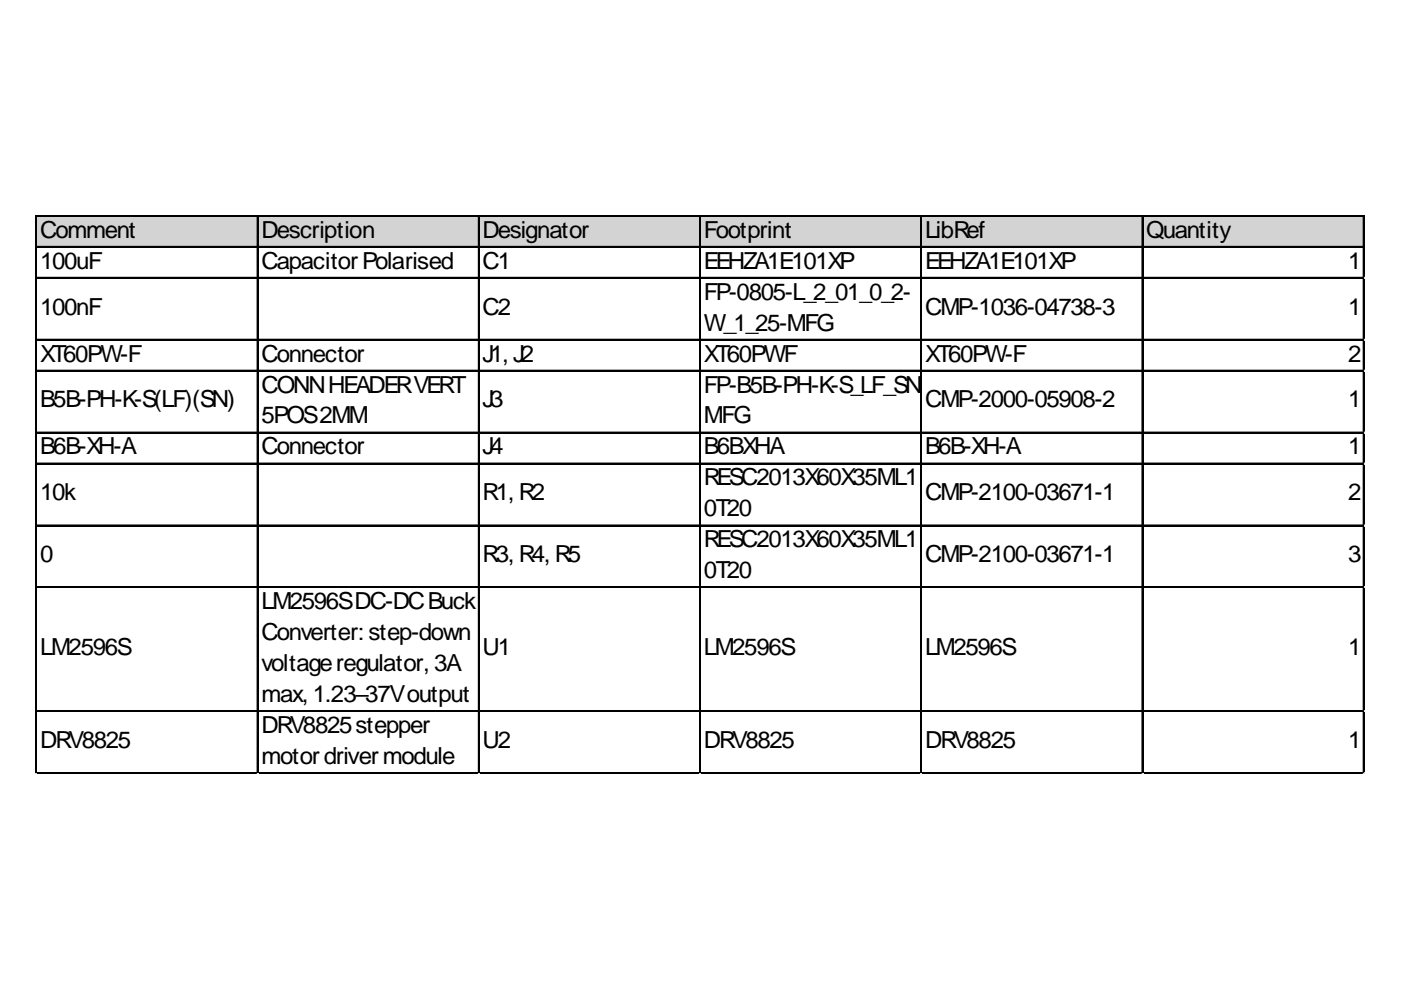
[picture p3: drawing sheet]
<svg xmlns="http://www.w3.org/2000/svg" width="297mm" height="210mm" viewBox="0 0 297 210" stroke-linecap="round" stroke-linejoin="round" font-family="sans-serif">
<defs><g id="words">
<g font-size="5">
<text x="8.5" y="50.4">Comment</text>
<text x="55.4" y="50.4">Description</text>
<text x="102.3" y="50.4">Designator</text>
<text x="149.2" y="50.4">Footprint</text>
<text x="196.1" y="50.4">LibRef</text>
<text x="243" y="50.4">Quantity</text>
<text x="8.5" y="57">100uF</text>
<text x="55.4" y="57">Capacitor Polarised</text>
<text x="102.3" y="57">C1</text>
<text x="149.2" y="57">EEHZA1E101XP</text>
<text x="196.1" y="57">EEHZA1E101XP</text>
<text x="285.9" y="57">1</text>
<text x="149.2" y="63.5">FP-0805-L_2_01_0_2-</text>
<text x="8.5" y="66.7">100nF</text>
<text x="102.3" y="66.7">C2</text>
<text x="149.2" y="70.1">W_1_25-MFG</text>
<text x="196.1" y="66.7">CMP-1036-04738-3</text>
<text x="285.9" y="66.7">1</text>
<text x="8.5" y="76.7">XT60PW-F</text>
<text x="55.4" y="76.7">Connector</text>
<text x="102.3" y="76.7">J1, J2</text>
<text x="149.2" y="76.7">XT60PWF</text>
<text x="196.1" y="76.7">XT60PW-F</text>
<text x="285.9" y="76.7">2</text>
<text x="55.4" y="83.2">CONNHEADERVERT</text>
<text x="149.2" y="83.2">FP-B5B-PH-K-S_LF_SN-</text>
<text x="8.5" y="86.4">B5B-PH-K-S(LF)(SN)</text>
<text x="55.4" y="89.8">5POS2MM</text>
<text x="102.3" y="86.4">J3</text>
<text x="149.2" y="89.8">MFG</text>
<text x="196.1" y="86.4">CMP-2000-05908-2</text>
<text x="285.9" y="86.4">1</text>
<text x="8.5" y="96.4">B6B-XH-A</text>
<text x="55.4" y="96.4">Connector</text>
<text x="102.3" y="96.4">J4</text>
<text x="149.2" y="96.4">B6BXHA</text>
<text x="196.1" y="96.4">B6B-XH-A</text>
<text x="285.9" y="96.4">1</text>
<text x="8.5" y="106.1">10k</text>
<text x="102.3" y="106.1">R1, R2</text>
<text x="149.2" y="102.9">RESC2013X60X35ML1</text>
<text x="196.1" y="106.1">CMP-2100-03671-1</text>
<text x="285.9" y="106.1">2</text>
<text x="149.2" y="109.5">0T20</text>
<text x="8.5" y="119.2">0</text>
<text x="102.3" y="119.2">R3, R4, R5</text>
<text x="149.2" y="116">RESC2013X60X35ML1</text>
<text x="196.1" y="119.2">CMP-2100-03671-1</text>
<text x="285.9" y="119.2">3</text>
<text x="149.2" y="122.6">0T20</text>
<text x="55.4" y="129.2">LM2596SDC-DCBuck</text>
<text x="55.4" y="135.7">Converter: step-down</text>
<text x="8.5" y="138.9">LM2596S</text>
<text x="55.4" y="142.3">voltageregulator, 3A</text>
<text x="102.3" y="138.9">U1</text>
<text x="149.2" y="138.9">LM2596S</text>
<text x="196.1" y="138.9">LM2596S</text>
<text x="285.9" y="138.9">1</text>
<text x="55.4" y="148.9">max, 1.23–37Voutput</text>
<text x="55.4" y="155.4">DRV8825stepper</text>
<text x="8.5" y="158.6">DRV8825</text>
<text x="55.4" y="162">motor driver module</text>
<text x="102.3" y="158.6">U2</text>
<text x="149.2" y="158.6">DRV8825</text>
<text x="196.1" y="158.6">DRV8825</text>
<text x="285.9" y="158.6">1</text>
</g>
</g></defs>
<path d="M7.8 45.8h281.5v6.7h-281.5z" fill="#d3d3d3"/>
<g fill="none" stroke="#000" stroke-width=".22">
<path d="M7.6 45.7v118.4M7.8 45.7h281.5M7.8 52.2h281.5M7.8 58.8h281.5M54.5 45.9v118.2M101.4 45.9v118.2M148.3 45.9v118.2M195.2 45.9v118.2M242.1 45.9v118.2M289 45.9v118.2M7.8 71.9h281.5M7.8 78.5h281.5"/>
<path d="M7.8 91.6h281.5M7.8 98.2h281.5M7.8 111.3h281.5M7.8 124.4h281.5M7.8 150.7h281.5M7.8 163.8h281.5"/>
</g>
<g fill="none" stroke="#000" stroke-width=".23">
<path d="M7.7 45.7v118.4M7.8 45.8h281.5M7.8 52.3h281.5M7.8 58.9h281.5M54.6 45.9v118.2M101.5 45.9v118.2M148.4 45.9v118.2M195.3 45.9v118.2M242.2 45.9v118.2M289.1 45.9v118.2M7.8 72h281.5M7.8 78.6h281.5"/>
<path d="M7.8 91.7h281.5M7.8 98.3h281.5M7.8 111.4h281.5M7.8 124.6h281.5M7.8 150.8h281.5M7.8 163.9h281.5"/>
</g>
<path d="M7.6 164.1h.1" fill="none" stroke="#e0e0e0" stroke-width=".22"/>
<path d="M7.6 164.1h.2z" fill="#e0e0e0"/>
<path d="M54.5 164.1h.1" fill="none" stroke="#e0e0e0" stroke-width=".22"/>
<path d="M54.5 164.1h.2z" fill="#e0e0e0"/>
<path d="M101.4 164.1h.1" fill="none" stroke="#e0e0e0" stroke-width=".22"/>
<path d="M101.4 164.1h.2z" fill="#e0e0e0"/>
<path d="M148.3 164.1h.1" fill="none" stroke="#e0e0e0" stroke-width=".22"/>
<path d="M148.3 164.1h.2z" fill="#e0e0e0"/>
<path d="M195.2 164.1h.1" fill="none" stroke="#e0e0e0" stroke-width=".22"/>
<path d="M195.2 164.1h.2z" fill="#e0e0e0"/>
<path d="M242.1 164.1h.1" fill="none" stroke="#e0e0e0" stroke-width=".22"/>
<path d="M242.1 164.1h.2z" fill="#e0e0e0"/>
<path d="M289 164.1h.1" fill="none" stroke="#e0e0e0" stroke-width=".22"/>
<path d="M289 164.1h.3z" fill="#e0e0e0"/>
<path d="M289.3 58.8h.1" fill="none" stroke="#e0e0e0" stroke-width=".22"/>
<path d="M289.3 58.8v.2z" fill="#e0e0e0"/>
<path d="M289.3 71.9h.1" fill="none" stroke="#e0e0e0" stroke-width=".22"/>
<path d="M289.3 71.9v.3z" fill="#e0e0e0"/>
<path d="M289.3 78.5h.1" fill="none" stroke="#e0e0e0" stroke-width=".22"/>
<path d="M289.3 78.5v.2z" fill="#e0e0e0"/>
<path d="M289.3 91.6h.1" fill="none" stroke="#e0e0e0" stroke-width=".22"/>
<path d="M289.3 91.6v.2z" fill="#e0e0e0"/>
<path d="M289.3 98.2h.1" fill="none" stroke="#e0e0e0" stroke-width=".22"/>
<path d="M289.3 98.2v.2z" fill="#e0e0e0"/>
<path d="M289.3 111.3h.1" fill="none" stroke="#e0e0e0" stroke-width=".22"/>
<path d="M289.3 111.3v.2z" fill="#e0e0e0"/>
<path d="M289.3 124.4h.1" fill="none" stroke="#e0e0e0" stroke-width=".22"/>
<path d="M289.3 124.4v.3z" fill="#e0e0e0"/>
<path d="M289.3 150.7h.1" fill="none" stroke="#e0e0e0" stroke-width=".22"/>
<path d="M289.3 150.7v.2z" fill="#e0e0e0"/>
<path d="M289.3 163.8h.1" fill="none" stroke="#e0e0e0" stroke-width=".22"/>
<path d="M289.3 163.8v.3z" fill="#e0e0e0"/>
<use href="#words"/>
</svg>
